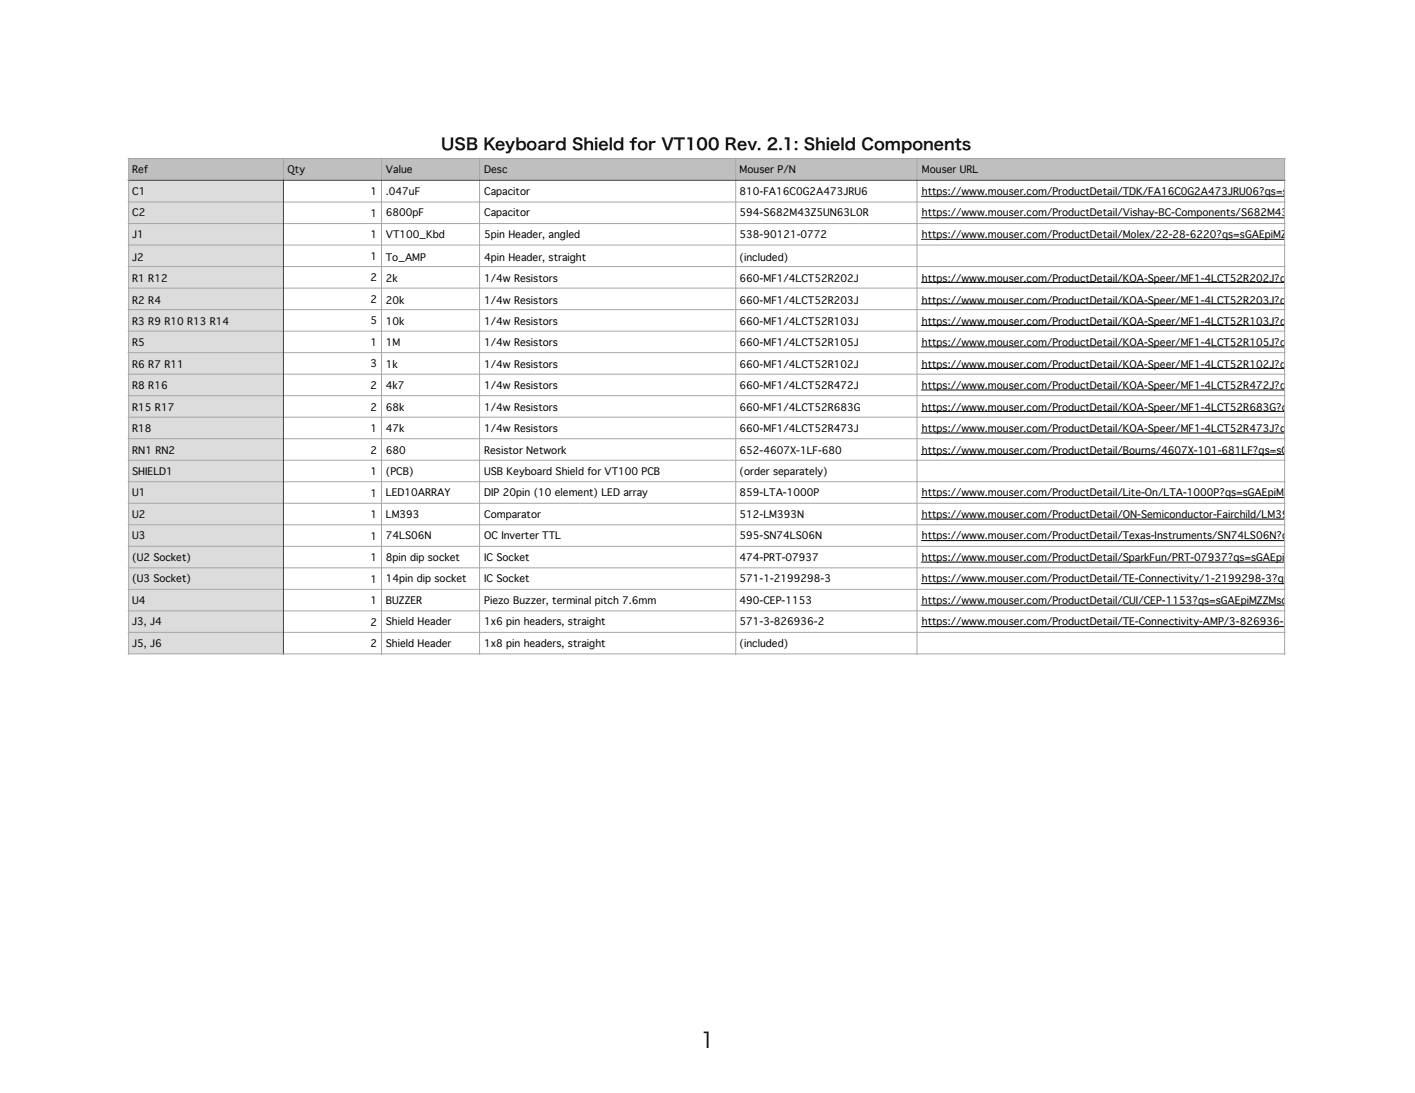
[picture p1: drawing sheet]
<svg xmlns="http://www.w3.org/2000/svg" width="279mm" height="216mm" viewBox="0 0 279 216" stroke-linecap="round" stroke-linejoin="round" font-family="sans-serif">
<defs><g id="words">
<text font-size="4.2" x="138.3" y="207.1">1</text>
<text font-size="3.2" x="87.1" y="29.6">USB Keyboard Shield for VT100 Rev. 2.1: Shield Components</text>
<g font-size="2">
<text x="26.1" y="34.2">Ref</text>
<text x="56.8" y="34.2">Qty</text>
<text x="76.2" y="34.2">Value</text>
<text x="95.6" y="34.2">Desc</text>
<text x="146" y="34.2">Mouser P/N</text>
<text x="182" y="34.2">Mouser URL</text>
<text x="26.1" y="38.5">C1</text>
<text x="73.2" y="38.6">1</text>
<text x="76.2" y="38.5">.047uF</text>
<text x="95.6" y="38.5">Capacitor</text>
<text x="146" y="38.5">810-FA16C0G2A473JRU6</text>
<text x="182" y="38.5">https://www.mouser.com/ProductDetail/TDK/FA16C0G2A473JRU06?qs=sGAEpiMZZMsh%252b1woXy</text>
<text x="26.1" y="42.7">C2</text>
<text x="26.1" y="46.9">J1</text>
<text x="73.2" y="42.8">1</text>
<text x="73.2" y="47.1">1</text>
<text x="76.2" y="42.7">6800pF</text>
<text x="76.2" y="46.9">VT100_Kbd</text>
<text x="95.6" y="42.7">Capacitor</text>
<text x="95.6" y="46.9">5pin Header, angled</text>
<text x="146" y="42.7">594-S682M43Z5UN63L0R</text>
<text x="146" y="46.9">538-90121-0772</text>
<text x="182" y="42.7">https://www.mouser.com/ProductDetail/Vishay-BC-Components/S682M43Z5UN63L0R?qs=sGAEpiMZZ</text>
<text x="182" y="46.9">https://www.mouser.com/ProductDetail/Molex/22-28-6220?qs=sGAEpiMZZMs%252bGHln7q6pm9zkg</text>
<text x="26.1" y="51.5">J2</text>
<text x="73.2" y="51.3">1</text>
<text x="76.2" y="51.5">To_AMP</text>
<text x="95.6" y="51.5">4pin Header, straight</text>
<text x="146" y="51.5">(included)</text>
<text x="26.1" y="55.7">R1 R12</text>
<text x="26.1" y="60">R2 R4</text>
<text x="73.2" y="55.6">2</text>
<text x="73.2" y="59.8">2</text>
<text x="76.2" y="55.7">2k</text>
<text x="76.2" y="60">20k</text>
<text x="95.6" y="55.7">1/4w Resistors</text>
<text x="95.6" y="60">1/4w Resistors</text>
<text x="146" y="55.7">660-MF1/4LCT52R202J</text>
<text x="146" y="60">660-MF1/4LCT52R203J</text>
<text x="182" y="55.7">https://www.mouser.com/ProductDetail/KOA-Speer/MF1-4LCT52R202J?qs=sGAEpiMZZMtlubZbdhIBIBi</text>
<text x="182" y="60">https://www.mouser.com/ProductDetail/KOA-Speer/MF1-4LCT52R203J?qs=sGAEpiMZZMtlubZbdhIBIBi</text>
<text x="26.1" y="64.2">R3 R9 R10 R13 R14</text>
<text x="73.2" y="64.1">5</text>
<text x="76.2" y="64.2">10k</text>
<text x="95.6" y="64.2">1/4w Resistors</text>
<text x="146" y="64.2">660-MF1/4LCT52R103J</text>
<text x="182" y="64.2">https://www.mouser.com/ProductDetail/KOA-Speer/MF1-4LCT52R103J?qs=%2fha2pyFaduj5z2VbAJIO</text>
<text x="26.1" y="68.4">R5</text>
<text x="73.2" y="68.3">1</text>
<text x="76.2" y="68.4">1M</text>
<text x="95.6" y="68.4">1/4w Resistors</text>
<text x="146" y="68.4">660-MF1/4LCT52R105J</text>
<text x="182" y="68.4">https://www.mouser.com/ProductDetail/KOA-Speer/MF1-4LCT52R105J?qs=%2fha2pyFadujx107AAlV</text>
<text x="26.1" y="72.7">R6 R7 R11</text>
<text x="26.1" y="76.9">R8 R16</text>
<text x="73.2" y="72.6">3</text>
<text x="73.2" y="76.8">2</text>
<text x="76.2" y="72.7">1k</text>
<text x="76.2" y="76.9">4k7</text>
<text x="95.6" y="72.7">1/4w Resistors</text>
<text x="95.6" y="76.9">1/4w Resistors</text>
<text x="146" y="72.7">660-MF1/4LCT52R102J</text>
<text x="146" y="76.9">660-MF1/4LCT52R472J</text>
<text x="182" y="72.7">https://www.mouser.com/ProductDetail/KOA-Speer/MF1-4LCT52R102J?qs=%2fha2pyFadujx107AAlV</text>
<text x="182" y="76.9">https://www.mouser.com/ProductDetail/KOA-Speer/MF1-4LCT52R472J?qs=%2fha2pyFadujx107AAlV</text>
<text x="26.1" y="81.1">R15 R17</text>
<text x="73.2" y="81.1">2</text>
<text x="76.2" y="81.1">68k</text>
<text x="95.6" y="81.1">1/4w Resistors</text>
<text x="146" y="81.1">660-MF1/4LCT52R683G</text>
<text x="182" y="81.1">https://www.mouser.com/ProductDetail/KOA-Speer/MF1-4LCT52R683G?qs=sGAEpiMZZMsPqMdJzcrNw</text>
<text x="26.1" y="85.4">R18</text>
<text x="26.1" y="89.6">RN1 RN2</text>
<text x="73.2" y="85.3">1</text>
<text x="73.2" y="89.6">2</text>
<text x="76.2" y="85.4">47k</text>
<text x="76.2" y="89.6">680</text>
<text x="95.6" y="85.4">1/4w Resistors</text>
<text x="95.6" y="89.6">Resistor Network</text>
<text x="146" y="85.4">660-MF1/4LCT52R473J</text>
<text x="146" y="89.6">652-4607X-1LF-680</text>
<text x="182" y="85.4">https://www.mouser.com/ProductDetail/KOA-Speer/MF1-4LCT52R473J?qs=%2fha2pyFadujx107AAlV</text>
<text x="182" y="89.6">https://www.mouser.com/ProductDetail/Bourns/4607X-101-681LF?qs=sGAEpiMZZMvrmc6UYKmaNSh</text>
<text x="26.1" y="93.8">SHIELD1</text>
<text x="73.2" y="93.8">1</text>
<text x="76.2" y="93.8">(PCB)</text>
<text x="95.6" y="93.8">USB Keyboard Shield for VT100 PCB</text>
<text x="146" y="93.8">(order separately)</text>
<text x="26.1" y="98.1">U1</text>
<text x="73.2" y="98.1">1</text>
<text x="76.2" y="98.1">LED10ARRAY</text>
<text x="95.6" y="98.1">DIP 20pin (10 element) LED array</text>
<text x="146" y="98.1">859-LTA-1000P</text>
<text x="182" y="98.1">https://www.mouser.com/ProductDetail/Lite-On/LTA-1000P?qs=sGAEpiMZZMuu2qEGwSNRoHgghBOHd</text>
<text x="26.1" y="102.3">U2</text>
<text x="26.1" y="106.5">U3</text>
<text x="73.2" y="102.3">1</text>
<text x="73.2" y="106.6">1</text>
<text x="76.2" y="102.3">LM393</text>
<text x="76.2" y="106.5">74LS06N</text>
<text x="95.6" y="102.3">Comparator</text>
<text x="95.6" y="106.5">OC Inverter TTL</text>
<text x="146" y="102.3">512-LM393N</text>
<text x="146" y="106.5">595-SN74LS06N</text>
<text x="182" y="102.3">https://www.mouser.com/ProductDetail/ON-Semiconductor-Fairchild/LM393N?qs=sGAEpiMZZMuayl%2</text>
<text x="182" y="106.5">https://www.mouser.com/ProductDetail/Texas-Instruments/SN74LS06N?qs=sGAEpiMZZMuiiWkaIwCK2</text>
<text x="26.1" y="110.8">(U2 Socket)</text>
<text x="73.2" y="110.8">1</text>
<text x="76.2" y="110.8">8pin dip socket</text>
<text x="95.6" y="110.8">IC Socket</text>
<text x="146" y="110.8">474-PRT-07937</text>
<text x="182" y="110.8">https://www.mouser.com/ProductDetail/SparkFun/PRT-07937?qs=sGAEpiMZZMuWWq7rhECaKbdYmmv</text>
<text x="26.1" y="115">(U3 Socket)</text>
<text x="26.1" y="119.2">U4</text>
<text x="73.2" y="115.1">1</text>
<text x="73.2" y="119.3">1</text>
<text x="76.2" y="115">14pin dip socket</text>
<text x="76.2" y="119.2">BUZZER</text>
<text x="95.6" y="115">IC Socket</text>
<text x="95.6" y="119.2">Piezo Buzzer, terminal pitch 7.6mm</text>
<text x="146" y="115">571-1-2199298-3</text>
<text x="146" y="119.2">490-CEP-1153</text>
<text x="182" y="115">https://www.mouser.com/ProductDetail/TE-Connectivity/1-2199298-3?qs=sGAEpiMZZMsiJ7OlpASoDn</text>
<text x="182" y="119.2">https://www.mouser.com/ProductDetail/CUI/CEP-1153?qs=sGAEpiMZZMsqIr59i2oRcnHFPeYqSr7todeo</text>
<text x="26.1" y="123.5">J3, J4</text>
<text x="73.2" y="123.6">2</text>
<text x="76.2" y="123.5">Shield Header</text>
<text x="95.6" y="123.5">1x6 pin headers, straight</text>
<text x="146" y="123.5">571-3-826936-2</text>
<text x="182" y="123.5">https://www.mouser.com/ProductDetail/TE-Connectivity-AMP/3-826936-2?qs=sGAEpiMZZMs%252bG</text>
<text x="26.1" y="127.7">J5, J6</text>
<text x="73.2" y="127.8">2</text>
<text x="76.2" y="127.7">Shield Header</text>
<text x="95.6" y="127.7">1x8 pin headers, straight</text>
<text x="146" y="127.7">(included)</text>
</g>
</g></defs>
<g fill="#bec0bf">
<path d="M25.4 31.3h30.6v4.3h-30.6z"/>
<path d="M56 31.3h19.3v4.3h-19.3z"/>
<path d="M75.3 31.3h19.4v4.3h-19.4z"/>
<path d="M94.7 31.3h50.6v4.3h-50.6z"/>
<path d="M145.3 31.3h35.8v4.3h-35.8z"/>
<path d="M181.1 31.3h72.6v4.3h-72.6z"/>
</g>
<g fill="#dcdcdc">
<path d="M25.4 35.6h30.6v4.3h-30.6z"/>
<path d="M25.4 39.9h30.6v4.3h-30.6z"/>
<path d="M25.4 44.2h30.6v4.2h-30.6z"/>
<path d="M25.4 48.4h30.6v4.3h-30.6z"/>
<path d="M25.4 52.7h30.6v4.2h-30.6z"/>
<path d="M25.4 56.9h30.6v4.3h-30.6z"/>
<path d="M25.4 61.2h30.6v4.2h-30.6z"/>
<path d="M25.4 65.4h30.6v4.3h-30.6z"/>
<path d="M25.4 69.7h30.6v4.2h-30.6z"/>
<path d="M25.4 73.9h30.6v4.3h-30.6z"/>
<path d="M25.4 78.2h30.6v4.2h-30.6z"/>
<path d="M25.4 82.4h30.6v4.3h-30.6z"/>
<path d="M25.4 86.7h30.6v4.2h-30.6z"/>
<path d="M25.4 90.9h30.6v4.3h-30.6z"/>
<path d="M25.4 95.2h30.6v4.2h-30.6z"/>
<path d="M25.4 99.4h30.6v4.3h-30.6z"/>
<path d="M25.4 103.7h30.6v4.2h-30.6z"/>
<path d="M25.4 107.9h30.6v4.3h-30.6z"/>
<path d="M25.4 112.2h30.6v4.2h-30.6z"/>
<path d="M25.4 116.4h30.6v4.3h-30.6z"/>
<path d="M25.4 120.7h30.6v4.2h-30.6z"/>
<path d="M25.4 124.9h30.6v4.3h-30.6z"/>
</g>
<g fill="none" stroke="#000" stroke-width=".2">
<path d="M181.9 38.8h71.8M181.9 43h71.8M181.9 47.3h71.8M181.9 55.8h71.8M181.9 60h71.8M181.9 64.3h71.8M181.9 68.5h71.8M181.9 72.8h71.8M181.9 77h71.8M181.9 81.3h71.8M181.9 85.5h71.8M181.9 89.8h71.8"/>
<path d="M181.9 98.3h71.8M181.9 102.5h71.8M181.9 106.8h71.8M181.9 111h71.8M181.9 115.3h71.8M181.9 119.5h71.8M181.9 123.8h71.8"/>
</g>
<g fill="none" stroke="#a6a6a6" stroke-width=".2">
<path d="M25.2 39.9h228.6M25.2 31.3h228.6M25.4 31.2v98.1M56 31.2v4.2M75.3 31.2v98.1M94.7 31.2v98.1M145.3 31.2v98.1M181.1 31.2v98.1M253.7 31.2v98.1M25.2 44.2h228.6M25.2 48.4h228.6M25.2 52.7h228.6"/>
<path d="M25.2 56.9h228.6M25.2 61.2h228.6M25.2 65.4h228.6M25.2 69.7h228.6M25.2 73.9h228.6M25.2 78.2h228.6M25.2 82.4h228.6M25.2 86.7h228.6M25.2 90.9h228.6M25.2 95.2h228.6M25.2 99.4h228.6M25.2 103.7h228.6"/>
<path d="M25.2 107.9h228.6M25.2 112.2h228.6M25.2 116.4h228.6M25.2 120.7h228.6M25.2 124.9h228.6M25.2 129.2h228.6"/>
</g>
<path d="M25.2 35.6h228.6M56 35.4v93.9" fill="none" stroke="#404040" stroke-width=".2"/>
<use href="#words"/>
</svg>
